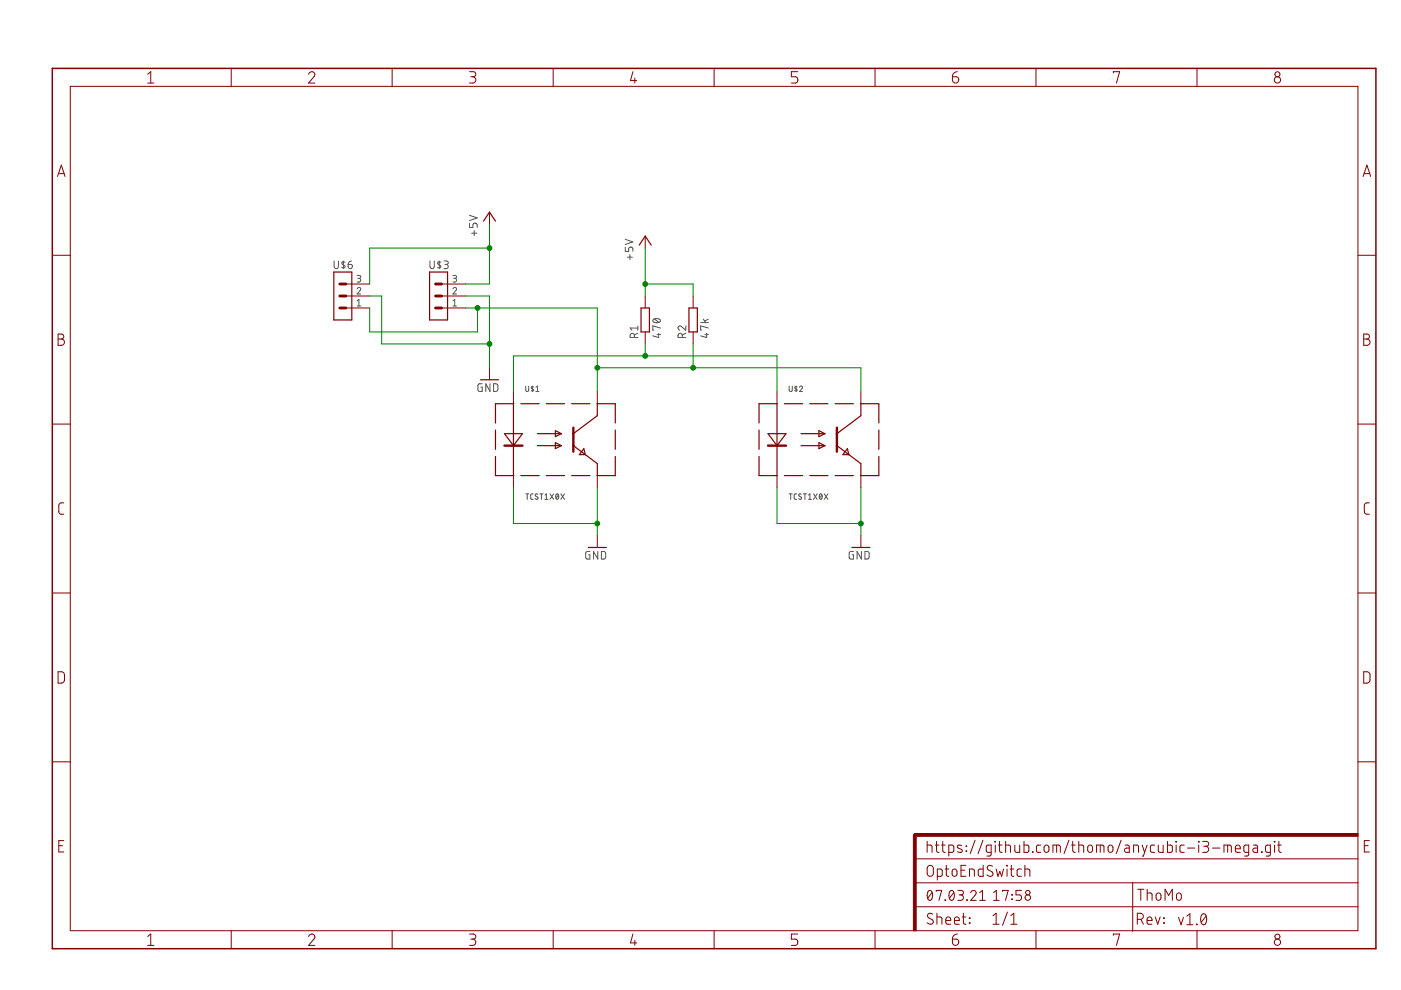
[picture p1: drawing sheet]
<svg xmlns="http://www.w3.org/2000/svg" width="297mm" height="210mm" viewBox="0 0 297 210" stroke-linecap="round" stroke-linejoin="round" font-family="sans-serif">
<g fill="none" stroke="#505050" stroke-width=".21">
<path d="M70.8 55.3v1.2a.46 .46 0 0 0 .5 .5 .46 .46 0 0 0 .5-.5v-1.2M72.8 55.3v1.7M73.2 55.6l-.3-.1-.4 .2v.2l.5 .4a.36 .36 0 0 1 0 .5 .36 .36 0 0 1-.5-.1M73.8 56.1h.6a.45 .45 0 0 1 .3 .5 .45 .45 0 0 1-.5 .4 .45 .45 0 0 1-.4-.5zM74.5 55.3l-.4 .2-.3 .6M75.7 58.4h.6l.2 .2-.2 .4h-.4M76.1 59a.39 .39 0 0 1 .4 .4 .39 .39 0 0 1-.4 .4h-.4M91.2 55.3v1.2a.46 .46 0 0 0 .4 .5 .46 .46 0 0 0 .5-.5v-1.2M93.1 55.3v1.7M93.5 55.6l-.3-.1-.4 .2v.2l.7 .6-.2 .3-.5-.1M94.1 55.3h.6a.37 .37 0 0 1 .3 .4 .37 .37 0 0 1-.3 .4h-.4M94.6 56.1a.44 .44 0 0 1 .4 .4 .44 .44 0 0 1-.4 .5h-.5"/>
<path d="M96 58.4h.6l.2 .2-.2 .4h-.4M96.4 59a.39 .39 0 0 1 .4 .4 .39 .39 0 0 1-.4 .4h-.4M99.5 47.3v.9h.8v-.5a.46 .46 0 0 1 .4-.4 .46 .46 0 0 1 .5 .4v.5M99.5 45.7l1.7 .5-1.7 .6M100 49.4h1.1M100.5 48.9v1.1M132.6 52.4v.9h.7v-.5a.45 .45 0 0 1 .4-.4 .45 .45 0 0 1 .5 .4v.5M132.6 50.7l1.6 .6-1.6 .5M133 54.5h1.1M133.6 54v1.1M75.7 61.3a.38 .38 0 0 1 .5-.3 .38 .38 0 0 1 .2 .6l-.7 .7h.8M75.7 64.9h.8"/>
<path d="M75.7 63.8l.4-.3v1.4M96 61.3a.38 .38 0 0 1 .6-.3 .38 .38 0 0 1 .1 .6l-.7 .7h.8M96 63.8l.4-.3v1.4M96 64.9h.8M134.5 71.6v-.5a.44 .44 0 0 0-.5-.4 .44 .44 0 0 0-.4 .4v.5h1.6M135.2 70.7l-.7 .3M135.2 69.6h-1.6l.4 .4M135.2 69.1v.9M138.5 67.7a1 1 0 0 1 1.5 .3 .95 .95 0 0 1-1.6 0zM138.8 67.6l.9 .7M139.3 70.9h.7M139.7 70.7v.9l-1.3-.4"/>
<path d="M140 69.6l-1.6-.5v.9h.2M144.7 71.6v-.5a.44 .44 0 0 0-.5-.4 .44 .44 0 0 0-.4 .4v.5h1.6M145.4 69.1v.9l-.9-.8a.45 .45 0 0 0-.7 .2 .45 .45 0 0 0 .3 .6M145.4 70.7l-.7 .3M148.5 68.4h1.7M149.1 67.7l.5 .7M149.5 70.9h.7M149.8 70.7v.9l-1.3-.4M150.2 69.6l-1.7-.5v.9h.2M150.2 67.7l-.8 .4M102.2 81.4h-.7l-.2 .2v1l.2 .4h.7v-.9h-.2M103.9 81.4v1.6l-.9-1.6v1.6"/>
<path d="M104.6 81.4h.7l.2 .2 .1 .9-.3 .5h-.7zM111.5 81.9v.9l.2 .2 .4-.2v-.9M112.9 81.9v1.1M113.1 82h-.3l-.2 .1 .5 .5v.2h-.5M113.6 83h.7M113.6 82.1l.4-.2v1.1M167.3 81.9v.8l.3 .3 .3-.2 .1-.9M168.8 81.9v1.1M169 82h-.3l-.2 .1 .5 .6-.2 .2-.3-.1M169.5 82.1a.32 .32 0 0 1 .4-.2 .32 .32 0 0 1 .2 .5l-.6 .6h.6M111.5 104.7h.6M111.8 104.7v1.2"/>
<path d="M113 104.7h-.4l-.1 .3 .1 .8 .4 .1M114 104.8l-.4-.1-.1 .3 .5 .4a.32 .32 0 0 1-.1 .5 .32 .32 0 0 1-.5-.2M114.5 104.7h.6M114.8 104.7v1.2M115.5 105.9h.7M115.5 105l.3-.3v1.2M116.6 104.7l.8 1.2M117.4 104.7l-.8 1.2M118 104.8v-.1a.58 .58 0 0 1 .5 .6 .58 .58 0 0 1-.5 .6l-.2-.6zM118.4 105l-.5 .6M118.9 104.7l.8 1.2M119.7 104.7l-.8 1.2"/>
<path d="M125.1 116.9h-.7l-.2 .2v1.1l.2 .3h.7v-.9h-.3M126.7 116.9v1.6l-.9-1.6v1.6M127.5 116.9h.6l.3 .3v.9l-.3 .4h-.6zM167.3 104.7h.7M167.6 104.7v1.2M168.9 104.7h-.4l-.1 .3v.7l.5 .2M169.9 104.8a.3 .3 0 0 0-.5 0 .3 .3 0 0 0 .1 .4l.3 .2a.29 .29 0 0 1 .1 .4 .29 .29 0 0 1-.5 0l-.1-.1M170.3 104.7h.7M170.7 104.7v1.2M171.4 105.9h.6M171.4 105l.3-.3v1.2M172.5 104.7l.7 1.2"/>
<path d="M173.2 104.7l-.7 1.2M173.8 104.8l.2-.1a.63 .63 0 0 1 .3 .6 .63 .63 0 0 1-.4 .6l-.2-.6zM174.3 105l-.5 .6M174.8 104.7l.7 1.2M175.5 104.7l-.7 1.2M181 116.9h-.7l-.2 .2-.1 1.1 .3 .3h.7v-.9h-.3M182.6 116.9v1.6l-.9-1.6v1.6M183.4 116.9h.6l.3 .3v1.1l-.3 .2h-.6z"/>
</g>
<g fill="none" stroke="#800000" stroke-width=".25">
<path d="M70.8 57.7h3.8v10.1h-3.8zM91.1 57.7h3.8v10.1h-3.8zM102.5 46.9l1.3-1.9 1.3 1.9M135.5 52l1.3-1.9 1.3 1.9M135.9 65.3h1.8v5.1h-1.8zM146.1 65.3h1.7v5.1h-1.7zM101.9 80.5h3.8M105.1 91.2v4.1M105.1 96.8v4h3.8M107 91.9h3.8l-1.9 2.6zM108.9 85.6v15.2M108.9 85.6h-3.8v4.1"/>
<path d="M110.4 85.6h3.9M113.9 91.9h5.1M113.9 94.5h5.1M115.8 85.6h3.9M117.8 91.3l1.2 .6-1.2 .7zM117.8 93.9l1.2 .6-1.2 .6zM121.2 85.6h3.9M121.6 94.5l5 3.8v2.5M123.8 95.1l.3 1.3h-1.3zM126.6 85.6h3.9v4.1M126.6 85.6v2.5l-5 3.8M130.5 91.2v4.1"/>
<path d="M130.5 96.8v4h-3.9M160.9 96.8v4h3.9M160.9 91.2v4.1M162.8 91.9h3.8l-1.9 2.6zM164.7 85.6v15.2M164.8 85.6h-3.9v4.1M166.3 85.6h3.9M169.8 91.9h5.1M169.8 94.5h5.1M171.7 85.6h3.9M173.6 91.3l1.3 .6-1.3 .7zM173.6 93.9l1.3 .6-1.3 .6z"/>
<path d="M177.1 85.6h3.8M177.4 94.5l5.1 3.8v2.5M179.7 95.1l.3 1.3h-1.3zM182.4 85.6h3.9v4.1M182.5 85.6v2.5l-5.1 3.8M186.3 96.8v4h-3.9M186.3 91.2v4.1M110.4 100.8h3.9M115.8 100.8h3.9M121.2 100.8h3.9M124.7 116.1h3.8M166.3 100.8h3.9"/>
<path d="M171.7 100.8h3.9M177.1 100.8h3.8M180.6 116.1h3.8"/>
</g>
<path d="M107 94.5h3.8M121.6 90.7v5.1M162.8 94.5h3.8M177.4 90.7v5.1" fill="none" stroke="#800000" stroke-width=".51"/>
<g fill="none" stroke="#800000" stroke-width=".21">
<path d="M14.9 18.3h273v179h-273zM31.3 15.7l.7-.5v2.4M31.3 17.6h1.3M49 14.5v3.8M65.4 15.7a.65 .65 0 0 1 .9-.5 .65 .65 0 0 1 .2 1.1l-1.1 1.3h1.4M83.1 14.5v3.8M99.5 15.2h.9a.54 .54 0 0 1 .5 .5 .54 .54 0 0 1-.5 .6h-.6M100.2 16.3a.67 .67 0 0 1 .7 .6 .67 .67 0 0 1-.7 .7h-.7M117.3 14.5v3.8M134.2 15.2l-.5 1.9h1.3M134.6 16.6v1M151.4 14.5v3.8"/>
<path d="M169.1 15.2h-1.3v1.1h.8a.68 .68 0 0 1 .6 .6 .68 .68 0 0 1-.6 .7h-.8M185.5 14.5v3.8M201.9 16.3h.8a.67 .67 0 0 1 .6 .7 .67 .67 0 0 1-.7 .6 .67 .67 0 0 1-.7-.6zM203 15.2l-.8 .3-.3 .8M219.6 14.5v3.8M236.1 15.5v-.3h1.3l-.7 2.4M253.8 14.5v3.8M12.2 37.4l.8-2.4 .8 2.4M12.4 36.8h1.2M289 37.4l.8-2.4 .8 2.4M289.2 36.8h1.2M11.1 54.1h3.8"/>
<path d="M103.8 45v2.5M136.8 50.1v2.5M287.9 54.1h3.8M12.3 70.8h.7a.53 .53 0 0 1 .5 .6 .53 .53 0 0 1-.5 .5 .67 .67 0 0 1 .7 .6 .67 .67 0 0 1-.7 .7h-.7zM12.3 71.9h.7M73.3 65.3h5.1M73.3 62.8h5.1M73.3 60.2h5.1M93.6 65.3h5.1M93.6 62.8h5.1M93.6 60.2h5.1M103.8 78v2.5"/>
<path d="M136.8 62.8v2.5M136.8 70.4v2.5M147 62.8v2.5M147 70.4v2.5M289.1 70.8h.7a.53 .53 0 0 1 .5 .6 .53 .53 0 0 1-.5 .5 .67 .67 0 0 1 .7 .6 .67 .67 0 0 1-.7 .7h-.7zM289.1 71.9h.7M11.1 89.9h3.8M108.9 83.1v2.5M126.6 83.1v2.5M164.7 83.1v2.5M182.5 83.1v2.5M287.9 89.9h3.8"/>
<path d="M13.5 106.6l-.8 .1-.2 .5v1.5l.3 .3h.7M108.9 100.8v2.6M126.6 100.8v2.6M126.6 113.5v2.6M164.7 100.8v2.6M182.5 100.8v2.6M182.5 113.5v2.6M290.3 106.6l-.7 .1-.3 .5 .1 1.6 .2 .2h.7M11.1 125.7h3.8M287.9 125.7h3.8M12.3 142.4l.9 .1 .4 .4v1.5l-.4 .4h-.9zM289.1 142.4l.9 .1 .4 .4v1.5l-.4 .4h-.9z"/>
<path d="M11.1 161.5h3.8M12.5 179.3h.8M13.5 178.2h-1v2.4h1M196.6 179.2l.9 .1 .1 1.4M196.6 178.4v2.3M198.3 179.2h.8M198.6 178.4v2.1l.5 .2M199.6 179.2h.8M199.9 178.4v1.9l.1 .3 .4 .1M203.9 179.3l-.7-.1-.2 .4 1 .6v.4l-.3 .1-.7-.1M204.8 179.4l.2 .1zM206.7 178.1l-1 2.9"/>
<path d="M208.4 178.1l-1 2.9M210.9 178.4l.2 .1zM211 179.2v1.5M211.7 179.2h.7M211.9 178.4v2.1l.5 .2M213.2 179.2l.9 .1 .1 1.4M213.2 178.4v2.3M215.2 179.2v1.3l.3 .2h.7v-1.5M217.1 178.4v2.3h.8l.2-.2v-1.1l-.2-.2h-.8M220.7 179.2h-.7l-.2 .4 .1 1 .8 .1M221.5 179.4l.3-.2 .5 .2 .1 .8a.52 .52 0 0 1-.5 .5 .52 .52 0 0 1-.5-.5zM224 179.2v1.5"/>
<path d="M226.6 178.1l-1 2.9M227.2 179.2h.8M227.4 178.4v1.9l.2 .3 .4 .1M228.7 179.2l1 .1 .1 1.4M228.7 178.4v2.3M230.7 179.4l.5-.2a.92 .92 0 0 1 .2 1.5h-.4l-.4-.3zM233.3 179.2v1.5M235 179.4l.4-.2 .4 .2 .2 .8a.52 .52 0 0 1-.6 .5 .52 .52 0 0 1-.5-.5zM237.7 178.1l-1 2.9M238.5 179.2h.7l.2 .4v1.1h-.6a.46 .46 0 0 1-.4-.4 .46 .46 0 0 1 .4-.5h.6M242.2 179.2l.5 1.5M243.2 179.2l-.8 2.3h-.2"/>
<path d="M244.8 179.2h-.7l-.2 .4 .1 1 .8 .1M245.6 179.2v1.3l.4 .2h.6v-1.5M247.5 178.4v2.3h.8l.2-.2v-1.1l-.2-.2h-.8M249.3 178.4l.1 .1zM249.4 179.2v1.5M251.1 179.2h-.7l-.2 .4 .1 1 .8 .1M251.8 179.8h1.5M254.1 178.4l.1 .1zM254.1 179.2v1.5M255 178.4h.8a.52 .52 0 0 1 .5 .5 .52 .52 0 0 1-.5 .5h-.6M255.6 179.4a.65 .65 0 0 1 .7 .7 .65 .65 0 0 1-.7 .6h-.6M257.1 179.8h1.5"/>
<path d="M260.3 179.2v1.5M261.9 180h1.1a.55 .55 0 0 0-.4-.8 .55 .55 0 0 0-.7 .5l.1 .9 1 .1M265.7 179.2h.7l.2 .2v1.3h-.5a.46 .46 0 0 1-.5-.4 .46 .46 0 0 1 .5-.5h.5M270.2 178.4l.1 .1zM270.2 179.2v1.5M270.9 179.2h.8M271.1 178.4l.1 2.1 .5 .2M287.9 161.5h3.8M289.3 179.3h.8M290.3 178.2h-1v2.4h1M31.3 198.6l.7-.6v2.4M49 197.3v3.8"/>
<path d="M65.4 198.6a.65 .65 0 0 1 1-.5 .65 .65 0 0 1 .1 1l-1.1 1.3h1.4M83.1 197.3v3.8M99.5 198h.9a.54 .54 0 0 1 .5 .6 .54 .54 0 0 1-.5 .5h-.6M100.2 199.1a.67 .67 0 0 1 .7 .7 .67 .67 0 0 1-.7 .6h-.7M117.3 197.3v3.8M134.2 198l-.5 1.9h1.3M134.6 199.4v1M151.4 197.3v3.8M169.1 198h-1.3v1.1h.8a.68 .68 0 0 1 .6 .7 .68 .68 0 0 1-.6 .6h-.8M185.5 197.3v3.8M194 192.3h93.9M194 187.2h93.9"/>
<path d="M194 182.1h93.9M196.7 183.7a.65 .65 0 0 1 .7-.2 .65 .65 0 0 1 .5 .6v1.1a.66 .66 0 0 1-.7 .6 .66 .66 0 0 1-.6-.6zM196.8 188.9l.2-.1a.86 .86 0 0 1 .7 1.3v.3a.51 .51 0 0 1-.6 .5 .51 .51 0 0 1-.5-.5v-.8zM197.6 189.3l-.9 1.1M197.7 193.8a.58 .58 0 0 0-.8-.1 .58 .58 0 0 0 0 .9l.7 .4a.58 .58 0 0 1 .1 .9 .58 .58 0 0 1-.9-.1l-.2-.2M198.5 189v-.2h1.2l-.6 2.1M198.6 194.4l1 .1 .1 1.5M198.6 193.6v2.4M198.7 185.8h.8l.2-.2v-1.1l-.2-.2h-.8v2.3M200.4 190.8l.1 .1zM200.4 184.3h.8M200.5 195.2h1.1a.54 .54 0 0 0-.4-.8 .54 .54 0 0 0-.7 .5l.2 1 .9 .1"/>
<path d="M200.6 183.5l.1 2.1 .5 .2M201.2 180.7h.8l.2-.2v-.9l-.2-.4h-.8v2.3M201.4 188.9l.2-.1a.86 .86 0 0 1 .7 1.3v.3a.51 .51 0 0 1-.5 .5 .51 .51 0 0 1-.5-.5l-.1-.8zM201.9 199.1h.8a.67 .67 0 0 1 .6 .8 .67 .67 0 0 1-.7 .5 .67 .67 0 0 1-.7-.6zM202 184.4l.3-.1 .5 .1 .1 .9a.52 .52 0 0 1-.5 .5 .52 .52 0 0 1-.5-.5zM202.2 189.3l-.9 1.1M202.4 195.2h1a.54 .54 0 0 0-.4-.8 .54 .54 0 0 0-.6 .5l.1 1 .9 .1M203 198l-.5 .2a.97 .97 0 0 0-.6 .9M203.1 188.8h.7a.48 .48 0 0 1 .5 .5 .48 .48 0 0 1-.5 .4h-.5M203.7 189.7a.58 .58 0 0 1 .6 .6 .58 .58 0 0 1-.6 .6h-.6M203.8 184.5h.7M204 194.4h.8"/>
<path d="M204.3 193.6v2.1l.5 .3M204.8 183.5h-1v2.3h1M204.8 180.4l.2 .1zM205 190.8l.1 .1zM205.5 194.6l.2 .1zM205.5 195.6l.2 .2zM205.5 185.8v-1.5l1 .1 .1 1.4M205.8 189.3a.58 .58 0 0 1 .8-.5 .58 .58 0 0 1 .2 .9l-1 1.2h1.2M207.7 190.9h1.2M207.7 189.3l.6-.5v2.1M208.4 183.5v2.3h-.7l-.3-.4 .1-.9 .2-.2h.7M210.1 180.7h-.8l-.2-.2v-1.1l.2-.2h.8v1.9l-.2 .4h-.7"/>
<path d="M210.4 183.7a.58 .58 0 0 0-.9-.1 .58 .58 0 0 0 .1 .8l.7 .4a.59 .59 0 0 1 0 .9 .59 .59 0 0 1-.8 0l-.2-.2M210.5 196h1.3M210.5 194.1l.7-.5v2.4M210.7 190.9h1.1M210.7 189.3l.5-.5v2.1M211.2 184.3l.4 1.5 .4-1 .4 1 .4-1.5M212.6 189v-.2h1.2l-.6 2.1M213.4 183.5l.2 .1zM213.5 184.3v1.5M213.6 193.4l-1 2.8M214.2 184.3h.7M214.3 196h1.3"/>
<path d="M214.3 194.1l.6-.5v2.4M214.4 183.5v2.1l.5 .2M214.5 189.7l.2 .1zM214.5 190.6l.2 .1zM216.6 184.3h-.7l-.3 .3 .2 1.1 .8 .1M216.6 188.8h-1.2v.9h.7a.59 .59 0 0 1 .5 .6 .59 .59 0 0 1-.5 .6h-.7M217.3 184.3l.9 .1 .2 1.4M217.3 183.5v2.3M218.9 180.6l.1 .1zM219.6 197.3v3.8M223.2 180.7v-1.5l1.5 .1 .1 1.4M232.5 180.7v-1.5l1.5 .1 .1 1.4"/>
<path d="M236.1 198.3v-.3h1.3l-.7 2.4M240.2 187.2v10.2M240.3 180.7v-1.5l1 .1 .1 1.4M241.1 194.9h.7a.65 .65 0 0 0 .6-.6 .65 .65 0 0 0-.6-.7h-.7v2.4M241.2 188.6h1.3M241.9 188.6v2.3M241.9 194.9l.5 1.1M243.2 195.2h1a.54 .54 0 0 0-.3-.8 .54 .54 0 0 0-.7 .5l.1 1 .9 .1M243.2 189.3l1 .1 .1 1.5M243.2 188.6v2.3M244.9 194.4l.5 1.6 .6-1.6M245.2 189.5l.5-.2a.92 .92 0 0 1 .2 1.5l-.4 .1-.4-.4z"/>
<path d="M246.7 195.6l.1 .2zM246.7 194.6l.1 .1zM247 190.9v-2.3l.8 1.2 .8-1.2v2.3M249.6 189.5l.4-.2a.92 .92 0 0 1 .2 1.5l-.3 .1-.5-.4zM249.9 194.5l.5 1.6 .5-1.6M251.6 194.2l.7-.5v2.4M251.6 196.1h1.3M253.7 195.9l.1 .2zM253.8 197.3v3.8M254.8 193.9a.53 .53 0 0 1 .6-.1 .53 .53 0 0 1 .4 .5 1.34 1.34 0 0 1-.6 1.8 1.4 1.4 0 0 1-.4-2.2zM255.7 194.2l-1 1.3M259.5 180.7v-1.5l1.4 .1 .2 1.4"/>
<path d="M264.8 180.7h-.8l-.2-.2-.1-.9 .3-.4h.8v1.9l-.3 .4h-.6M267.5 180.6l.1 .1zM269.3 180.7h-.7l-.2-.2-.1-.9 .3-.4h.7v1.9l-.2 .4h-.7M31.3 200.4h1.3"/>
<circle cx="270.8" cy="16.9" r=".67"/>
<circle cx="270.8" cy="15.7" r=".54"/>
<circle cx="217.9" cy="190.3" r=".59"/>
<circle cx="217.9" cy="189.3" r=".46"/>
<circle cx="270.8" cy="199.8" r=".67"/>
<circle cx="270.8" cy="198.6" r=".53"/>
</g>
<path d="M72.1 60.2h1.2M72.1 62.8h1.2M72.1 65.3h1.2M92.4 60.2h1.2M92.4 62.8h1.2M92.4 65.3h1.2M195.2 177h-1.2v1.3" fill="none" stroke="#800000" stroke-width=".61"/>
<g fill="#800000" stroke="#800000" stroke-width=".21">
<path d="M193.7 177h.5v20.3h-.5z"/>
<path d="M193.9 176.7h94v.6h-94z"/>
</g>
<path d="M11.1 14.5h280.6v186.6h-280.6z" fill="none" stroke="#800000" stroke-width=".32"/>
<g fill="none" stroke="#008000" stroke-width=".21">
<path d="M103.8 47.5v12.7h-5.1M103.8 52.6h-25.4v7.6M136.8 52.6v10.2M78.4 62.8h2.5v10.1h22.9M78.4 65.3v5.1h22.8v-5.1M98.7 65.3h27.9v17.8M98.7 62.8h5.1v15.2M126.6 78h55.9v5.1M136.8 60.2h10.2v2.6M136.8 72.9v2.6M147 72.9v5.1M108.9 83.1v-7.6h55.8v7.6"/>
<path d="M108.9 103.4v7.6h17.7M126.6 103.4v10.1M164.7 103.4v7.6h17.8M182.5 103.4v10.1"/>
</g>
<g fill="#008000" stroke="#008000" stroke-width=".21">
<circle cx="126.6" cy="111" r=".51"/>
<circle cx="182.5" cy="111" r=".51"/>
<circle cx="103.8" cy="72.9" r=".51"/>
<circle cx="147" cy="78" r=".51"/>
<circle cx="126.6" cy="78" r=".51"/>
<circle cx="101.2" cy="65.3" r=".51"/>
<circle cx="136.8" cy="75.5" r=".51"/>
<circle cx="103.8" cy="52.6" r=".51"/>
<circle cx="136.8" cy="60.2" r=".51"/>
</g>
</svg>
